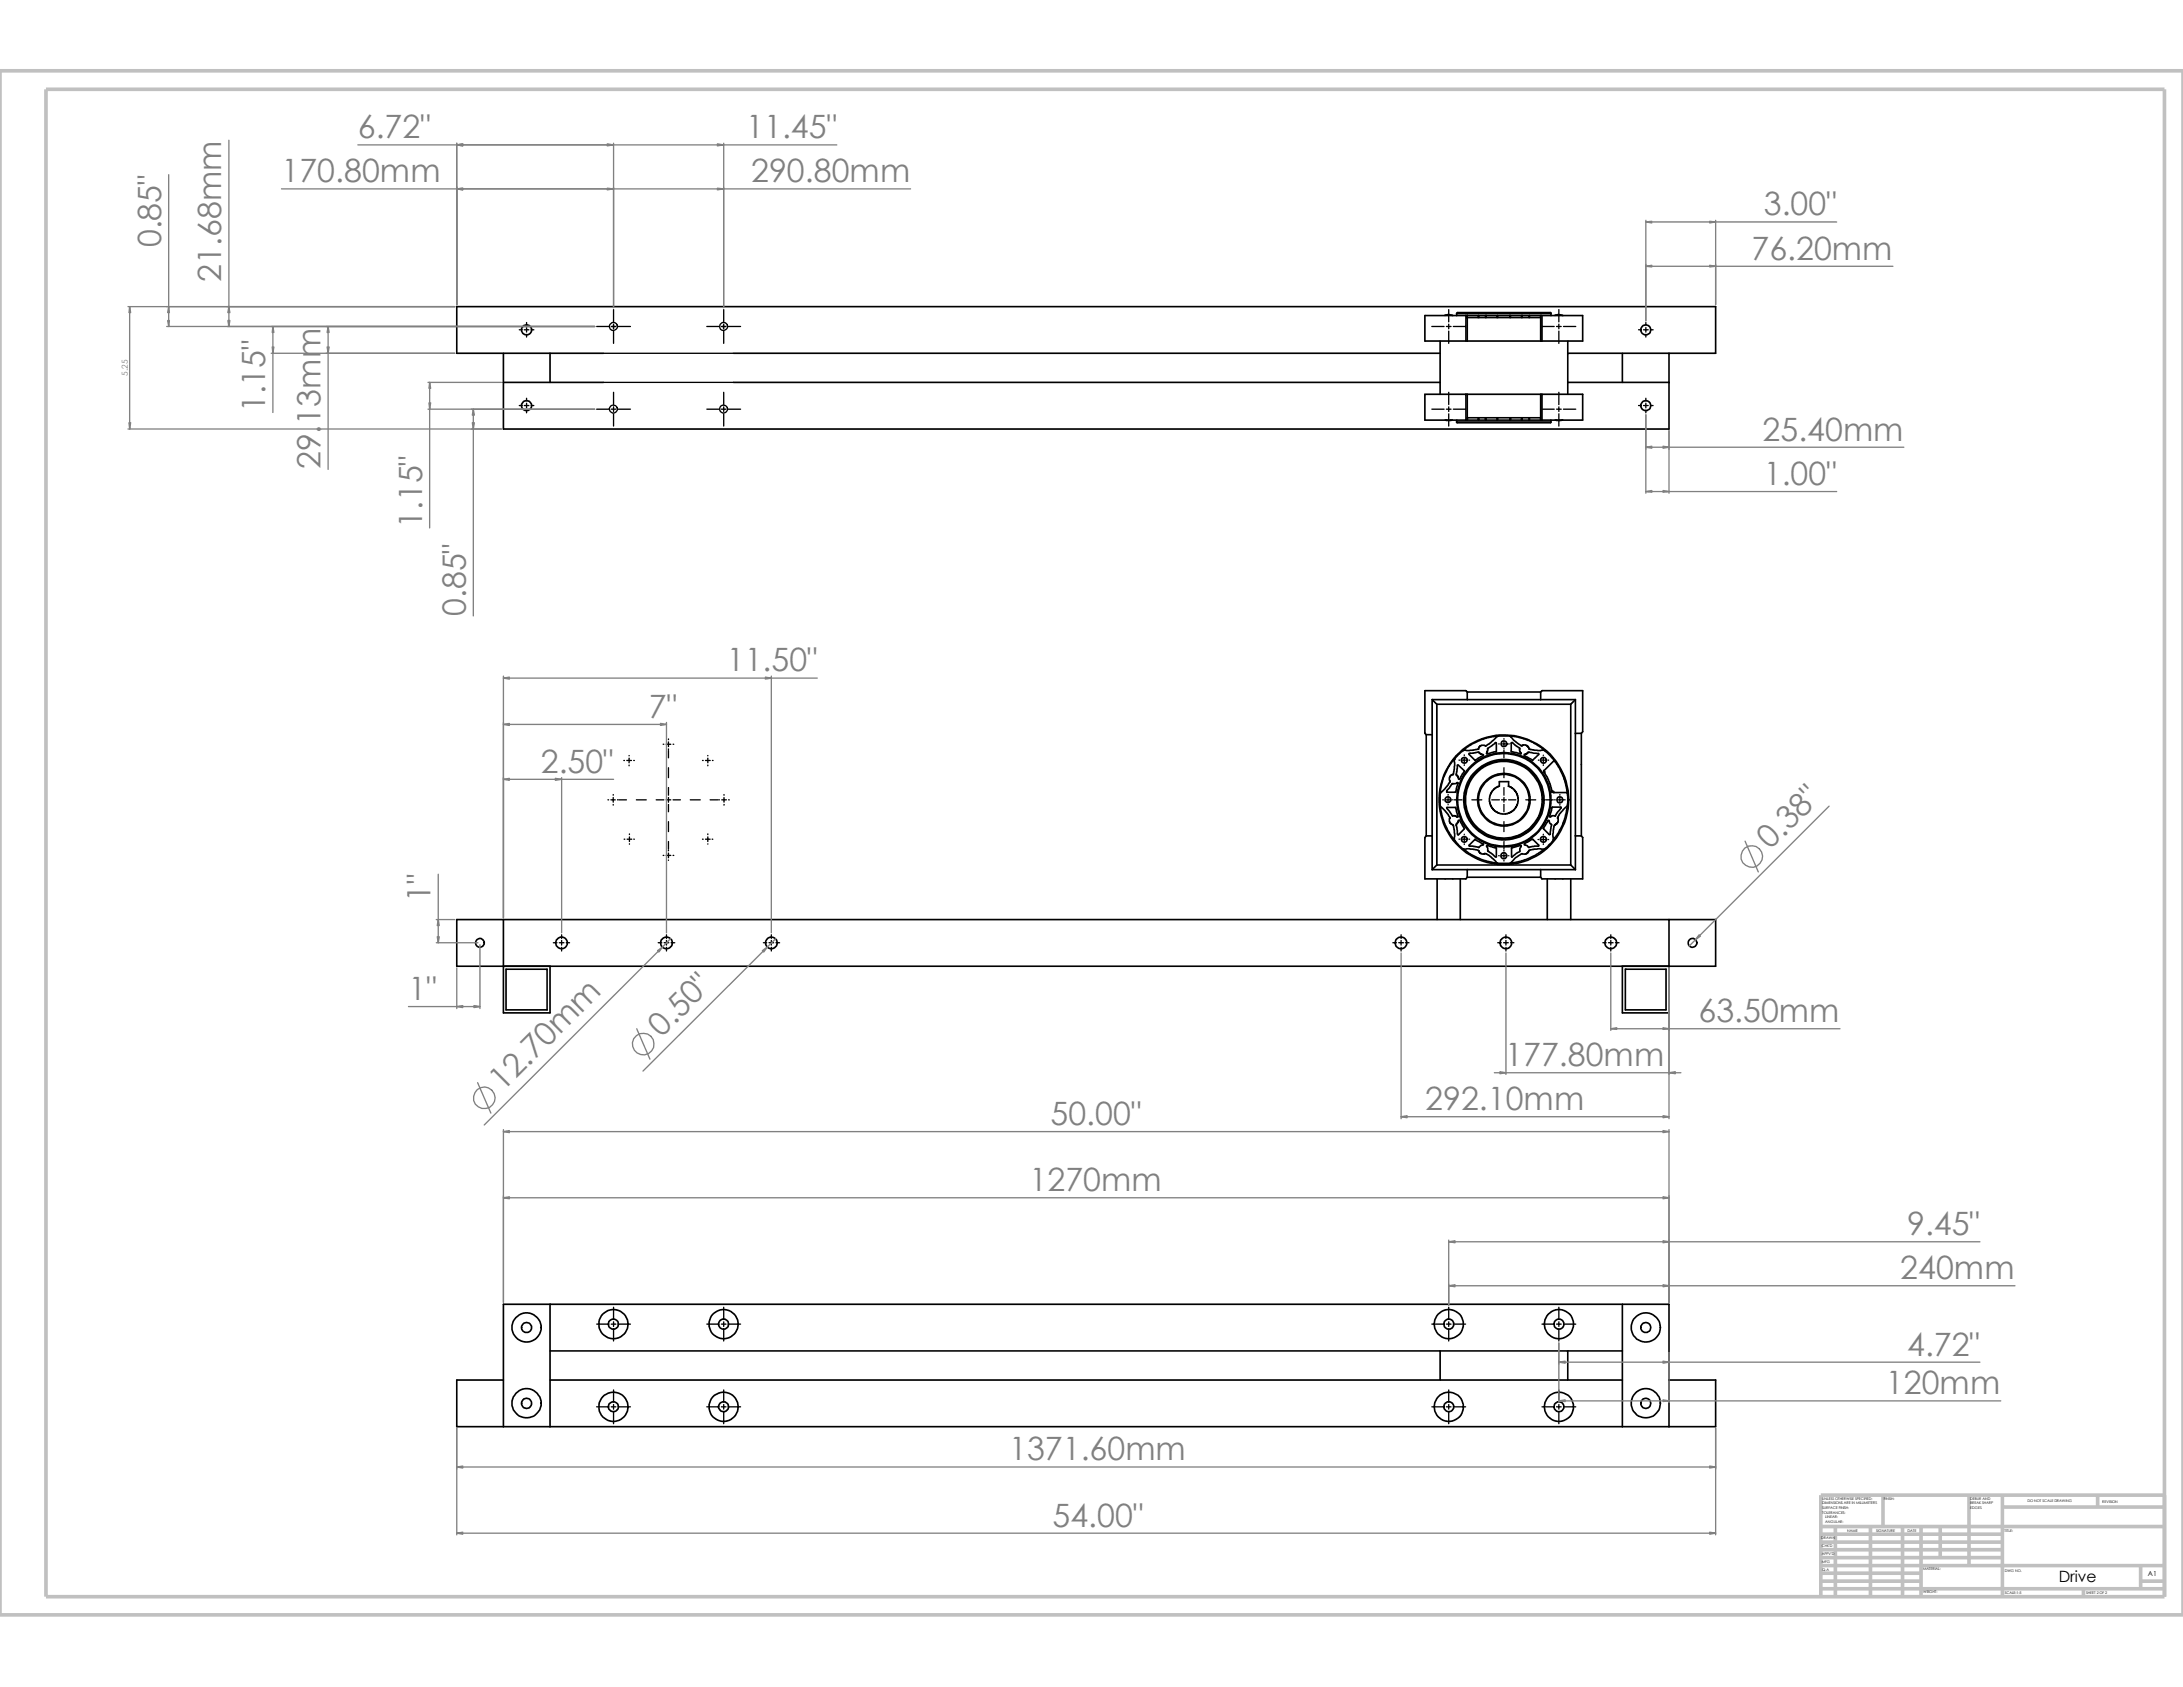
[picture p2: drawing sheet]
<svg xmlns="http://www.w3.org/2000/svg" width="279mm" height="216mm" viewBox="0 0 279 216" stroke-linecap="round" stroke-linejoin="round" font-family="sans-serif">
<defs><g id="words">
<g font-size="4.1" fill="#808080">
<text x="45.8" y="17.7">6.72&quot;</text>
<text x="95.5" y="17.7">11.45&quot;</text>
<text x="36" y="23.3">170.80mm</text>
<text x="96.1" y="23.3">290.80mm</text>
<text x="225.8" y="27.6">3.00&quot;</text>
<text x="20.6" y="31.7" transform="rotate(-90 20.6 31.7)">0.85&quot;</text>
<text x="224.2" y="33.2">76.20mm</text>
<text x="28.3" y="36.1" transform="rotate(-90 28.3 36.1)">21.68mm</text>
<text x="34" y="52.8" transform="rotate(-90 34 52.8)">1.15&quot;</text>
<text x="225.6" y="56.4">25.40mm</text>
<text x="41" y="60.1" transform="rotate(-90 41 60.1)">29.13mm</text>
<text x="225.8" y="62.1">1.00&quot;</text>
<text x="54" y="67.6" transform="rotate(-90 54 67.6)">1.15&quot;</text>
<text x="59.6" y="78.8" transform="rotate(-90 59.6 78.8)">0.85&quot;</text>
<text x="93" y="85.9">11.50&quot;</text>
<text x="83.1" y="91.9">7&quot;</text>
<text x="69.2" y="98.9">2.50&quot;</text>
<text x="226.6" y="108.8" transform="rotate(-45 226.6 108.8)">0.38&quot;</text>
<text x="55.1" y="115.5" transform="rotate(-90 55.1 115.5)">1&quot;</text>
<text x="52.3" y="128">1&quot;</text>
<text x="217.4" y="130.8">63.50mm</text>
<text x="84.7" y="132.8" transform="rotate(-45 84.7 132.8)">0.50&quot;</text>
<text x="192.7" y="136.4">177.80mm</text>
<text x="64.3" y="139.7" transform="rotate(-45 64.3 139.7)">12.70mm</text>
<text x="134.5" y="144">50.00&quot;</text>
<text x="182.4" y="142.1">292.10mm</text>
<text x="131.8" y="152.4">1270mm</text>
<text x="244.1" y="158.1">9.45&quot;</text>
<text x="243.2" y="163.7">240mm</text>
<text x="244.1" y="173.5">4.72&quot;</text>
<text x="241.4" y="178.4">120mm</text>
<text x="129.2" y="186.9">1371.60mm</text>
<text x="134.7" y="195.4">54.00&quot;</text>
</g>
<text font-size="2" x="263.5" y="202.4">Drive</text>
<text font-size="1.1" fill="#808080" x="16.3" y="48.1" transform="rotate(-90 16.3 48.1)">5.25</text>
<text font-size=".9" x="274.9" y="201.7">A1</text>
<g font-size=".5">
<text x="233.2" y="191.9">UNLESS OTHERWISE SPECIFIED:</text>
<text x="241.1" y="191.9">FINISH:</text>
<text x="252.2" y="191.9">DEBUR AND</text>
<text x="233.1" y="197">DRAWN</text>
<text x="233.2" y="198">CHK'D</text>
<text x="233.2" y="192.5">DIMENSIONS ARE IN MILLIMETERS</text>
<text x="233.2" y="193.1">SURFACE FINISH:</text>
<text x="233.2" y="193.7">TOLERANCES:</text>
<text x="233.6" y="194.9">ANGULAR:</text>
<text x="233.6" y="194.3">LINEAR:</text>
<text x="236.4" y="196">NAME</text>
<text x="240.1" y="196">SIGNATURE</text>
<text x="244.1" y="196">DATE</text>
<text x="252.2" y="193.1">EDGES</text>
<text x="252.2" y="192.5">BREAK SHARP</text>
<text x="256.5" y="196.1">TITLE:</text>
<text x="259.5" y="192.3">DO NOT SCALE DRAWING</text>
<text x="269.1" y="192.3">REVISION</text>
<text x="233.2" y="199">APPV'D</text>
<text x="233.2" y="200">MFG</text>
<text x="233.2" y="201">Q.A</text>
<text x="246.1" y="203.9">WEIGHT:</text>
<text x="246.1" y="200.9">MATERIAL:</text>
<text x="256.6" y="204">SCALE:1:5</text>
<text x="256.6" y="201.1">DWG NO.</text>
<text x="267" y="204">SHEET 2 OF 2</text>
</g>
</g></defs>
<g fill="none" stroke="#c0c0c0" stroke-width=".47">
<path d="M0 9.1h279.4v197.6h-279.4zM5.9 11.4h271.1v192.9h-271.1zM233 196.3h23.3M233 197.4h23.3M233 198.3h23.3M233 199.3h23.3M233 195.4h44M234.9 195.4v8.9M239.4 195.4v8.9M241 191.3v4.1M243.5 195.4v8.9M245.9 195.4v8.9"/>
<path d="M248.3 195.4v3.9M252 191.3v9.1M256.3 191.3v13M256.3 192.9h20.7M268.5 191.3v1.6M277 191.3h-44v13M233 203.3h44M233 201.3h12.9M233 202.4h12.9M233 200.4h44M266.7 203.3v1M274 202.4h3"/>
<path d="M274 200.4v2.9"/>
</g>
<g fill="none" stroke="#000" stroke-width=".21">
<path d="M64.4 45.2v9.7h149.2v-9.7M64.4 48.9h12.8M70.4 45.2v3.7M77.2 45.2h-18.7v-6h161.1v6h-18.9M93.9 48.9h90.4M93.9 45.2h90.4M184.3 43.6v6.9M184.9 40.3h.6l.4 .1M185.9 53.7l-.2 .1h-.7M186.4 40.1a.4 .4 0 0 1 .6-.1h11.5v.1M186.4 54h12.1M186.4 40.1h12.1"/>
<path d="M186.4 40.1v.3M186.4 53.8v.2M187.6 40.4v3.2M187.6 50.5v3.3M187.8 50.5v3.3h1.4M187.8 40.6h9.4M187.8 53.5h9.4M187.8 40.4h-5.4v3.2h20.2v-3.2h-5.4M187.8 53.8h-5.4v-3.3h20.2v3.3h-5.4M189.2 40.4h.1M189.2 53.8h.1M189.2 40.4h-1.4v3.2"/>
<path d="M189.2 40.4v.2M189.2 53.5v.3M189.3 40.4h.8M189.3 53.8h.8M189.3 40.4v.2M189.3 53.5v.3M190.1 40.4h.1M190.1 53.8h.1M190.1 40.4v.2M190.1 53.5v.3M190.2 40.4v.2M190.2 53.5v.3"/>
<path d="M190.2 40.4h1.4M190.2 53.8h1.4M191.6 40.4v.2M191.6 53.5v.3M191.6 53.8h.1M191.6 40.4h.1M191.7 40.4v.2M191.7 53.5v.3M191.7 40.4h1.6M191.7 53.8h1.6M193.3 53.8h.1M193.3 40.4v.2"/>
<path d="M193.3 53.5v.3M193.3 40.4h.1M193.3 40.4h1.4M193.3 53.8h1.4M194.7 40.4v.2M194.7 53.5v.3M194.7 40.4h.1M194.7 53.8h.1M194.8 40.4v.2M194.8 53.5v.3M194.8 40.4h.9M194.8 53.8h.9"/>
<path d="M195.7 40.4v.2M195.7 53.5v.3M195.7 40.4h.1M195.7 53.8h.1M195.7 40.4h1.5M195.7 53.8h1.5M197.2 40.4v3.2M197.2 50.5v3.3M197.4 40.4v3.2M197.4 50.5v3.3M198.5 40.1v.3M198.5 53.8v.2"/>
<path d="M198.5 54v.1h-12l-.1-.1M199 40.3h.6l.4 .1M200 53.7l-.2 .1h-.7M200.7 43.6v6.9M200.7 48.9h12.9M207.6 45.2v3.7M182.5 94h.8M182.5 94v13M183.3 89.5h18.3M183.3 89.5v21.8M183.3 89.5l.6 .6M183.9 90.1v20.6"/>
<path d="M183.9 90.1h17.1M186.1 97.2l.1 .8-.1 .6a.48 .48 0 0 1-.3 .6 .56 .56 0 0 0-.2 .8M186.2 97.2l-.3 .2-.5 .8-.7 1.3-.3 1.1-.1 1M186.2 97.2h-.1M186.5 97.9l-.1 1.3M186.6 98v-.1l.8 .8-.6 1h-.2v-.3l-.2-.3M187.3 96.1l-.7 .5-.4 .6M187.4 96l-.1 .1M187.8 88.6l-.2-.2h-5.2v5.5l.1 .1M187.8 88.6v.9M187.8 88.6h9.4M189.2 96.2l-.6 .2h-.5l-.1 .1 .8 .8 1.1-.6-.1-.1"/>
<path d="M189.2 96.3l.3 .2 .2 .1M189.3 95.8l-1.2 .3-.8-.1M190.4 95.8v.3l-.1 .4 1.2-.3v-1.1l-.1-.1-1 .8M191.6 94.2l-.5 .6-.8 .5a.27 .27 0 0 1-.4 .1h-.2a.38 .38 0 0 0-.4 .3l-.1 .1M191.7 94.2l-.7 .1-1.3 .3-1.4 .6-1 .9M191.7 94.2l-.1 .1M193.3 94.2a4 4 0 0 0 1.5 1.3M193.3 94.2l1 .1 1.3 .4 .7 .3 1.1 .8M193.3 94.2h-1.6M194.5 95.8l-.7-.6a.18 .18 0 0 0-.2-.2 .18 .18 0 0 0-.2 .1v1l.1 .1 1.1 .3h.1v-.1M194.5 95.8v.3l.1 .3M194.8 95.4l.4-.1 .4 .2a.57 .57 0 0 0 .7 .5l1.4 .1"/>
<path d="M195.6 96.3l-.2 .2-.3 .1v.1M195.6 96.3l1.3 .1v.2l-.7 .7-1.1-.6M197.2 88.6v.9M197.2 88.6l.2-.2h5.2v5.2l-.2 .3M197.4 95.8l.3 .3M197.7 98.8l.5 1 .4 1.4M197.7 96.1l1.2 1.1M197.7 98.8h.1M198.9 97.2l.7 1.1 .6 1.2 .4 1.8M198.9 97.2v.2l-1.3 1.2 .1 .2M201 90.1v20.6M201.6 93.9h.8"/>
<path d="M201.6 89.5v21.8M201.6 89.5l-.6 .6M202.4 93.9v13.1M58.5 117.7h161.1v6h-161.1zM64.4 117.7v11.9h6v-5.9M182.5 107l-.1 .2v5.3h5.2l.2-.2M182.5 107h.8M183.3 111.3h18.3M183.9 110.7h17.1M183.9 110.7l-.6 .6M183.9 112.5v5.2M184.3 103.2h.1"/>
<path d="M184.3 101.6v1.6M184.3 103.2l.1 .3M184.3 103.2l.7 .6 .5 .6a.27 .27 0 0 1 0 .5l.1 .4 .3 .2M184.4 103.5l.4 1.7 .6 1.2 .8 1.2M185.6 100l-.6 .9-.7 .7M185.8 100.3l-.3 .5-.3 .4v.2h1.1l.3-1.2-.7 .1M185.9 105.6l.2 .1v.5l.1 1.4M185.9 104.4h.3l.4 .2-.3-1.3h-1.1l.8 1.1M186.2 107.6l1.1 1.1M186.6 105v.2l-.2 .3v.1M186.7 105h.1l.6 1.1-.8 .7-.1-.1v-.7l-.1-.4M186.9 112.5v5.2"/>
<path d="M187.3 108.7h.1M187.3 108.7l.2 .2M187.3 108.7h1.3a.79 .79 0 0 1 .7 .3l.2 .2 .2 .1 .4-.1M187.5 108.8l.8 .6 1.5 .7 1.9 .4M187.8 111.3v1M187.8 112.3h9.4M189.8 108l-1-.6-.8 .8 .1 .1M189.8 108l.1 .1-.4 .1a.3 .3 0 0 1-.5 .2l-.9-.2M190.1 109.3l.7 .3 .8 .8M190.5 108.9l1 .8v-1.2l-.4-.1a.91 .91 0 0 0-.9-.1l.2 .2 .1 .5M191.6 110.4l.1 .1M191.7 110.5h1.6"/>
<path d="M193 100.6l.5 .2 .6 .6 .2 .7v.7l-.3 .6-.6 .5-.7 .3-.7-.1-.6-.3-.5-.5-.3-.7 .1-.7 .4-.8 .4-.3 .4-.2v-.6h1.2v.6M193.5 108.5l.8-.2a.22 .22 0 0 1 .4 0l-.2 .3a.45 .45 0 0 1-.4 .6l-.6 .5v-.1zM193.6 110.4l-.3 .1M195.7 108.8l-.1 .3h-.1a.67 .67 0 0 1-.8 .2 3.6 3.6 0 0 0-1.4 1.2M196.1 107.4l-.6 .4a.33 .33 0 0 0-.4 .3l.4 .1a.21 .21 0 0 0 .1 .3 .21 .21 0 0 0 .3-.1l1-.1v-.1l-.8-.8M197.2 111.3v1M197.6 108.7h-1.3l-.4 .1-.2 .1M197.7 108.7l-1.1 .7-1.3 .6-1.7 .4M197.7 108.7h-.1M198 112.5v5.2M198.1 105a.29 .29 0 0 1 .3 .4 .33 .33 0 0 1 .1 .5l-.1 .9-.9-.8zM198.4 104.5l.3-.1h.4l.7-1.1h-1.1l-.4 1.2 .2 .1"/>
<path d="M198.6 101.3l.1 .1h.2M198.8 101.2l-.2 .1M198.8 107.6l-1.1 1.1M198.8 107.5v.1M198.9 101.4h1.7v.1M198.9 101.3v.1M199 107.3l-.2 .3M199.3 104.7l.1 .4-.2 .4a.59 .59 0 0 0-.4 .7v.5v.8M200.6 101.3v.2M200.6 103.1l-.2 1-.4 1.5-.6 1-.4 .6M200.6 101.5v1.6M200.6 103.1l-1 1.1-.2 .5"/>
<path d="M201 112.5v5.2M201 110.7l.6 .6M201.6 107h.8M202.4 107l.2 .2v5.3h-5.2l-.2-.2M213.6 117.7v11.9h-6v-5.9M64.8 124h5.2v5.2h-5.2zM208 124h5.2v5.2h-5.2zM64.4 176.6h-5.9v6h161.1v-6h-6M70.4 166.9v15.7M70.4 172.9h137.2M70.4 176.6h137.2M184.3 172.9v3.7"/>
<path d="M200.7 172.9v3.7M207.6 166.9v15.7M64.4 182.6v-15.7h149.2v15.7"/>
<circle cx="67.4" cy="51.9" r=".64"/>
<circle cx="67.4" cy="42.2" r=".64"/>
<circle cx="210.6" cy="42.2" r=".63"/>
<circle cx="210.6" cy="51.9" r=".63"/>
<circle cx="187.4" cy="97.3" r=".37"/>
<circle cx="192.5" cy="95.2" r=".38"/>
<circle cx="197.5" cy="97.3" r=".37"/>
<circle cx="185.3" cy="102.3" r=".37"/>
<circle cx="187.4" cy="107.4" r=".37"/>
<circle cx="192.4" cy="109.5" r=".38"/>
<circle cx="192.5" cy="102.4" r="3.2"/>
<circle cx="192.5" cy="102.4" r="5.1"/>
<circle cx="192.5" cy="102.3" r="6"/>
<circle cx="192.5" cy="102.4" r="3.4"/>
<circle cx="192.5" cy="102.3" r="8.3"/>
<circle cx="192.5" cy="102.4" r="5"/>
<circle cx="192.5" cy="102.3" r="4.9"/>
<circle cx="192.5" cy="102.4" r="5.9"/>
<circle cx="197.5" cy="107.4" r=".37"/>
<circle cx="199.6" cy="102.4" r=".39"/>
<circle cx="61.4" cy="120.7" r=".56"/>
<circle cx="71.9" cy="120.7" r=".74"/>
<circle cx="85.3" cy="120.7" r=".75"/>
<circle cx="98.7" cy="120.7" r=".75"/>
<circle cx="179.3" cy="120.7" r=".75"/>
<circle cx="192.7" cy="120.7" r=".75"/>
<circle cx="206.2" cy="120.7" r=".75"/>
<circle cx="216.6" cy="120.7" r=".56"/>
<circle cx="67.4" cy="179.6" r="1.87"/>
<circle cx="67.4" cy="169.9" r="1.86"/>
<circle cx="67.4" cy="169.9" r=".64"/>
<circle cx="67.4" cy="179.6" r=".65"/>
<circle cx="78.5" cy="169.5" r=".64"/>
<circle cx="78.5" cy="169.5" r="1.86"/>
<circle cx="92.6" cy="169.5" r=".64"/>
<circle cx="92.6" cy="169.5" r="1.86"/>
<circle cx="185.4" cy="169.5" r="1.86"/>
<circle cx="185.4" cy="169.5" r=".64"/>
<circle cx="199.5" cy="169.5" r="1.86"/>
<circle cx="199.5" cy="169.5" r=".64"/>
<circle cx="210.6" cy="179.6" r="1.87"/>
<circle cx="210.6" cy="169.9" r=".63"/>
<circle cx="210.7" cy="169.9" r="1.86"/>
<circle cx="210.7" cy="179.6" r=".64"/>
<circle cx="78.5" cy="180" r=".64"/>
<circle cx="78.5" cy="180" r="1.86"/>
<circle cx="92.6" cy="180" r=".64"/>
<circle cx="92.6" cy="180" r="1.86"/>
<circle cx="185.4" cy="180" r="1.86"/>
<circle cx="185.4" cy="180" r=".64"/>
<circle cx="199.5" cy="180" r="1.86"/>
<circle cx="199.5" cy="180" r=".64"/>
</g>
<g fill="none" stroke="#000" stroke-width=".17">
<path d="M78.5 39.6v1.6M92.6 39.6v1.6M185.4 39.6v1.6M199.5 39.6v1.6M66.5 42.2h.3M66.5 51.9h.3M67.1 42.2h.6M67.1 51.9h.6M67.4 41.3v.3M67.4 41.9v.6M67.4 42.8v.3M67.4 51v.3"/>
<path d="M67.4 51.6v.6M67.4 52.5v.3M68 42.2h.3M68 51.9h.3M76.4 41.8h1.5M76.4 52.4h1.5M77.2 48.9h16.7M77.2 45.2h16.7M78.2 41.8h.6M78.2 52.4h.6M78.5 41.5v.6M78.5 42.4v1.5"/>
<path d="M78.5 50.2v1.6M78.5 52.1v.6M78.5 53v1.5M79.1 41.8h1.6M79.1 52.4h1.6M90.5 41.8h1.5M90.5 52.4h1.5M92.3 41.8h.6M92.3 52.4h.6M92.6 41.5v.6M92.6 42.4v1.5M92.6 50.2v1.6"/>
<path d="M92.6 52.1v.6M92.6 53v1.5M93.2 41.8h1.6M93.2 52.4h1.6M183.3 41.8h1.5M183.3 52.4h1.5M185.1 41.8h.6M185.1 52.4h.6M185.4 41.5v.6M185.4 42.4v1.5M185.4 50.2v1.6M185.4 52.1v.6"/>
<path d="M185.4 53v1.5M186 41.8h1.6M186 52.4h1.6M197.4 41.8h1.5M197.4 52.4h1.5M199.2 41.8h.6M199.2 52.4h.6M199.5 41.5v.6M199.5 42.4v1.5M199.5 50.2v1.6M199.5 52.1v.6M199.5 53v1.5"/>
<path d="M200.1 41.8h1.6M200.1 52.4h1.6M209.7 42.2h.4M209.7 51.9h.4M210.4 42.2h.5M210.4 51.9h.5M210.7 41.3v.3M210.7 41.9v.6M210.7 42.8v.3M210.7 51v.3M210.7 51.6v.6M210.7 52.5v.3"/>
<path d="M211.2 42.2h.4M211.2 51.9h.4M79.8 97.3h.1M80.2 97.3h.6M80.5 96.7h.1M80.5 97v.6M80.5 97.9v.1M81.1 97.3h.1M84.9 95.2h.1M85.3 95.2h.6M85.6 94.6v.1M85.6 95v.5"/>
<path d="M85.6 95.8v.1M85.6 96.1v.9M85.6 98.3v1.2M86.1 95.2h.1M89.9 97.3h.1M90.3 97.3h.6M90.6 96.7h.1M90.6 97v.6M90.6 97.9v.1M91.2 97.3h.1M186.7 97.3h.1M187.1 97.3h.6"/>
<path d="M187.4 96.6v.1M187.4 97v.6M187.4 97.9v.1M188 97.3h.1M191.8 95.2h.1M192.2 95.2h.6M192.5 94.5v.1M192.5 94.9v.6M192.5 95.8h.1M192.5 96v1M192.5 98.3v1.2M193.1 95.2h.1"/>
<path d="M196.9 97.3h.1M197.2 97.3h.6M197.5 96.6v.1M197.5 97v.6M197.5 97.9v.1M198.1 97.3h.1M71.9 119.6v.5M77.8 102.4h.1M78.2 102.4h.5M78.5 101.7v.1M78.5 102.1v.6M78.5 103h.1"/>
<path d="M79 102.4h.1M79.2 102.4h1M79.9 107.4h.1M80.3 107.4h.6M80.6 106.7v.1M80.6 107.1v.6M80.6 108h.1M81.1 107.4h.1M81.4 102.4h1.3M84 102.4h1M84.9 109.5h.1M85.3 102.4h.6"/>
<path d="M85.3 109.5h.6M85.3 119.6v.5M85.6 100.8v1M85.6 102.1v.6M85.6 103v.9M85.6 105.2v1.2M85.6 107.7v1M85.6 108.8v.1M85.6 109.2v.6M85.6 110.1h.1M86.1 102.4h1M86.1 109.5h.1"/>
<path d="M88.3 102.4h1.3M89.9 107.4h.1M90.3 107.4h.6M90.6 106.7v.1M90.6 107.1v.6M90.6 108h.1M90.9 102.4h1M91.1 107.4h.1M92 102.4h.1M92.4 102.4h.6M92.7 101.7v.1M92.7 102.1v.6"/>
<path d="M92.7 103h.1M93.3 102.4h.1M98.7 119.6v.5M179.3 119.6v.5M184.7 102.4h.1M185 102.4h.6M185.3 101.7v.1M185.3 102.1v.6M185.3 103h.1M185.9 102.4h.1M186.1 102.4h1M186.7 107.4h.1"/>
<path d="M187.1 107.4h.6M187.4 106.8h.1M187.4 107.1v.6M187.4 108v.1M188 107.4h.1M188.4 102.4h1.3M190.9 102.4h1M191.8 109.5h.1M192.2 102.4h.6M192.2 109.5h.6M192.5 100.8v1M192.5 102.1v.6"/>
<path d="M192.5 103v.9M192.5 105.2v1.2M192.5 107.7v1M192.5 108.8v.1M192.5 109.2v.6M192.5 110.1v.1M192.7 119.6v.5M193.1 102.4h.9M193.1 109.5h.1M195.3 102.4h1.3M196.8 107.4h.1M197.2 107.4h.6"/>
<path d="M197.5 106.8h.1M197.5 107.1v.6M197.5 108v.1M197.8 102.4h1M198.1 107.4h.1M199 102.4h.1M199.3 102.4h.6M199.6 101.7v.1M199.6 102.1v.6M199.6 103h.1M200.2 102.4h.1M206.2 119.6v.5"/>
<path d="M70.8 120.6h.5M71.6 120.6h.6M71.9 120.4v.5M71.9 121.2v.5M72.5 120.6h.4M84.2 120.6h.5M85 120.6h.6M85.3 120.4v.5M85.3 121.2v.5M85.9 120.6h.5M97.7 120.6h.4M98.4 120.6h.6"/>
<path d="M98.7 120.4v.5M98.7 121.2v.5M99.3 120.6h.5M178.3 120.6h.4M179 120.6h.6M179.3 120.4v.5M179.3 121.2v.5M179.9 120.6h.4M191.7 120.6h.5M192.4 120.6h.6M192.7 120.4v.5M192.7 121.2v.5"/>
<path d="M193.3 120.6h.5M205.1 120.6h.5M205.9 120.6h.6M206.2 120.4v.5M206.2 121.2v.5M206.8 120.6h.4M76.4 169.5h1.5M78.2 169.5h.6M78.5 167.3v1.6M78.5 169.2v.6M78.5 170.1v1.5M78.5 177.9v1.6"/>
<path d="M78.5 179.7v.6M79.1 169.5h1.6M90.5 169.5h1.5M92.3 169.5h.6M92.6 167.3v1.6M92.6 169.2v.6M92.6 170.1v1.5M92.6 177.9v1.6M92.6 179.7v.6M93.2 169.5h1.6M183.3 169.5h1.5M185.1 169.5h.6"/>
<path d="M185.4 167.3v1.6M185.4 169.2v.6M185.4 170.1v1.5M185.4 177.9v1.6M185.4 179.7v.6M186 169.5h1.6M197.4 169.5h1.5M199.2 169.5h.6M199.5 167.3v1.6M199.5 169.2v.6M199.5 170.1v1.5M199.5 177.9v1.6"/>
<path d="M199.5 179.7v.6M200.1 169.5h1.6M76.4 180h1.5M78.2 180h.6M78.5 180.6v1.6M79.1 180h1.6M90.5 180h1.5M92.3 180h.6M92.6 180.6v1.6M93.2 180h1.6M183.3 180h1.5M185.1 180h.6"/>
<path d="M185.4 180.6v1.6M186 180h1.6M197.4 180h1.5M199.2 180h.6M199.5 180.6v1.6M200.1 180h1.6"/>
<circle cx="78.5" cy="52.3" r=".51"/>
<circle cx="78.5" cy="41.8" r=".51"/>
<circle cx="92.6" cy="52.3" r=".51"/>
<circle cx="92.6" cy="41.8" r=".51"/>
</g>
<path d="M78.4 41.8h.3M78.4 41.7l.3 .3M78.5 41.7v.3M78.7 41.7l-.3 .3M92.5 41.8h.3M92.5 41.7l.3 .3M92.6 41.7v.3M92.8 41.7l-.3 .3" fill="none" stroke="#c0c0c0" stroke-width=".17"/>
<g fill="none" stroke="#808080" stroke-width=".17">
<path d="M29.3 17.9v23.9M45.8 18.5h61.3M58.5 18.3v20.7M78.5 18.3v21.1M92.6 18.3v21.1M16.4 39.2h41.8M16.6 39.2v15.7M21.6 22.4v19.4M36 24.2h80.5M210.7 34.1h31.6M210.7 28.2v12.9M210.7 28.4h24.4"/>
<path d="M219.6 28.2v10.8M16.4 54.9h47.8M21.3 41.8h54.8M34.7 45.2h23.5M34.9 41.8v11M42 41.8v18.3M54.8 52.4h21.3M54.8 48.9h9.4M55 48.9v18.7M60.6 52.4v26.4M210.7 53.1v10M210.7 57.2h33"/>
<path d="M213.6 55.1v8M210.7 62.9h24.4M64.4 92.7h20.9M64.4 86.5v30.9M64.4 99.7h14.1M64.4 86.8h40.2M71.9 99.5v19.9M85.3 92.5v26.9M98.7 86.5v32.9M55.8 117.7h2.4M56.1 111.9v8.7M223.4 107.7l1.6 3.9"/>
<path d="M234.1 103.2l-17.9 17.9M52.3 128.8h9.1M55.8 120.6h5.4M58.5 123.9v5.2M61.1 138.6l1.7 3.9M61.4 120.9v8.2M81.5 131.7l1.7 3.9M85.8 120.1l-23.8 23.9M99.3 120.1l-17 17M179.3 122v21.2M191.3 137.3h23.8M192.7 122v15.5"/>
<path d="M206.2 131.7h29.3M206.2 122v9.9M213.6 123.9v19.3M64.4 144.6v22.1M64.4 144.8h149.2M64.4 153.3h149.2M179.3 142.9h34.3M185.4 158.7v8.3M185.4 158.9h68M213.6 144.6v22.1M185.4 164.5h72.5M199.5 174.3h53.9"/>
<path d="M199.5 171.9v7.6M199.5 179.3h56.6M213.6 173.1v6.4M58.5 182.8v13.6M58.5 187.7h161.1M58.5 196.2h161.1M219.6 182.8v13.6"/>
<circle cx="224.2" cy="109.6" r="1.39"/>
<circle cx="82.3" cy="133.6" r="1.4"/>
<circle cx="62" cy="140.5" r="1.37"/>
</g>
<g fill="#808080" stroke="#808080" stroke-width=".17">
<path d="M217.5 119.6l.1 .2-.6 .5z"/>
<path d="M212.9 142.8l.7 .1-.7 .1z"/>
<path d="M84.5 92.6l.8 .1-.8 .1z"/>
<path d="M64.4 92.7l.8-.1v.2z"/>
<path d="M64.4 99.7l.8-.1v.3z"/>
<path d="M71.1 99.6l.8 .1-.8 .2z"/>
<path d="M56.1 117.7l.1 .7h-.2z"/>
<path d="M56 119.9h.2l-.1 .7z"/>
<path d="M64.4 86.8l.8-.1v.2z"/>
<path d="M98 86.7l.7 .1-.7 .1z"/>
<path d="M212.9 131.5l.7 .2h-.7z"/>
<path d="M206.2 131.7l.7-.2v.2z"/>
<path d="M213.6 137.3l.8-.1v.2z"/>
<path d="M179.3 142.9l.8-.1v.2z"/>
<path d="M97.6 121.7l.6-.5-.5 .6z"/>
<path d="M84.2 121.7l.6-.5-.5 .6z"/>
<path d="M192 137.2l.7 .1-.7 .1z"/>
<path d="M58.5 128.8l.7-.1v.2z"/>
<path d="M60.7 128.7l.7 .1-.7 .1z"/>
<path d="M29.2 41h.2l-.1 .8z"/>
<path d="M29.3 39.2l.1 .8h-.2z"/>
<path d="M16.5 54.1h.2l-.1 .8z"/>
<path d="M16.6 39.2l.1 .8h-.2z"/>
<path d="M21.6 39.2l.1 .8h-.2z"/>
<path d="M21.5 41h.2l-.1 .8z"/>
<path d="M34.8 44.4h.3l-.2 .8z"/>
<path d="M34.9 41.8l.2 .7h-.3z"/>
<path d="M60.5 54.1h.2l-.1 .8z"/>
<path d="M60.6 52.4l.1 .7h-.2z"/>
<path d="M55 48.9l.1 .8h-.2z"/>
<path d="M54.9 51.6h.2l-.1 .8z"/>
<path d="M210.7 34.1l.7-.1v.2z"/>
<path d="M218.8 34l.8 .1-.8 .1z"/>
<path d="M41.9 44.4h.2l-.1 .8z"/>
<path d="M42 41.8l.1 .7h-.2z"/>
<path d="M58.5 24.2l.7-.1v.2z"/>
<path d="M77.7 24.1l.8 .1-.8 .1z"/>
<path d="M58.5 18.5l.7-.1v.3z"/>
<path d="M77.7 18.4l.8 .1-.8 .2z"/>
<path d="M91.8 18.4l.8 .1-.8 .2z"/>
<path d="M91.8 24.1l.8 .1-.8 .1z"/>
<path d="M210.7 62.9l.7-.1v.2z"/>
<path d="M212.9 62.8l.7 .1-.7 .1z"/>
<path d="M218.8 28.3l.8 .1-.8 .1z"/>
<path d="M210.7 28.4l.7-.1v.2z"/>
<path d="M210.7 57.2l.7-.1v.3z"/>
<path d="M212.9 57.1l.7 .1-.7 .2z"/>
<path d="M185.4 164.5l.8-.1v.3z"/>
<path d="M212.9 164.4l.7 .1-.7 .2z"/>
<path d="M199.5 174.3l.8-.1v.3z"/>
<path d="M212.9 174.2l.7 .1-.7 .2z"/>
<path d="M64.4 144.8l.8-.1v.2z"/>
<path d="M212.9 144.7l.7 .1-.7 .1z"/>
<path d="M64.4 153.3l.8-.1v.2z"/>
<path d="M212.9 153.2l.7 .1-.7 .1z"/>
<path d="M58.5 187.7l.7-.1v.3z"/>
<path d="M218.8 187.6l.8 .1-.8 .2z"/>
<path d="M58.5 196.2l.7-.1v.2z"/>
<path d="M218.8 196.1l.8 .1-.8 .1z"/>
<path d="M212.9 158.8l.7 .1-.7 .1z"/>
<path d="M185.4 158.9l.8-.1v.2z"/>
<path d="M212.9 179.2l.7 .1-.7 .1z"/>
<path d="M199.5 179.3l.8-.1v.2z"/>
</g>
<use href="#words"/>
</svg>
